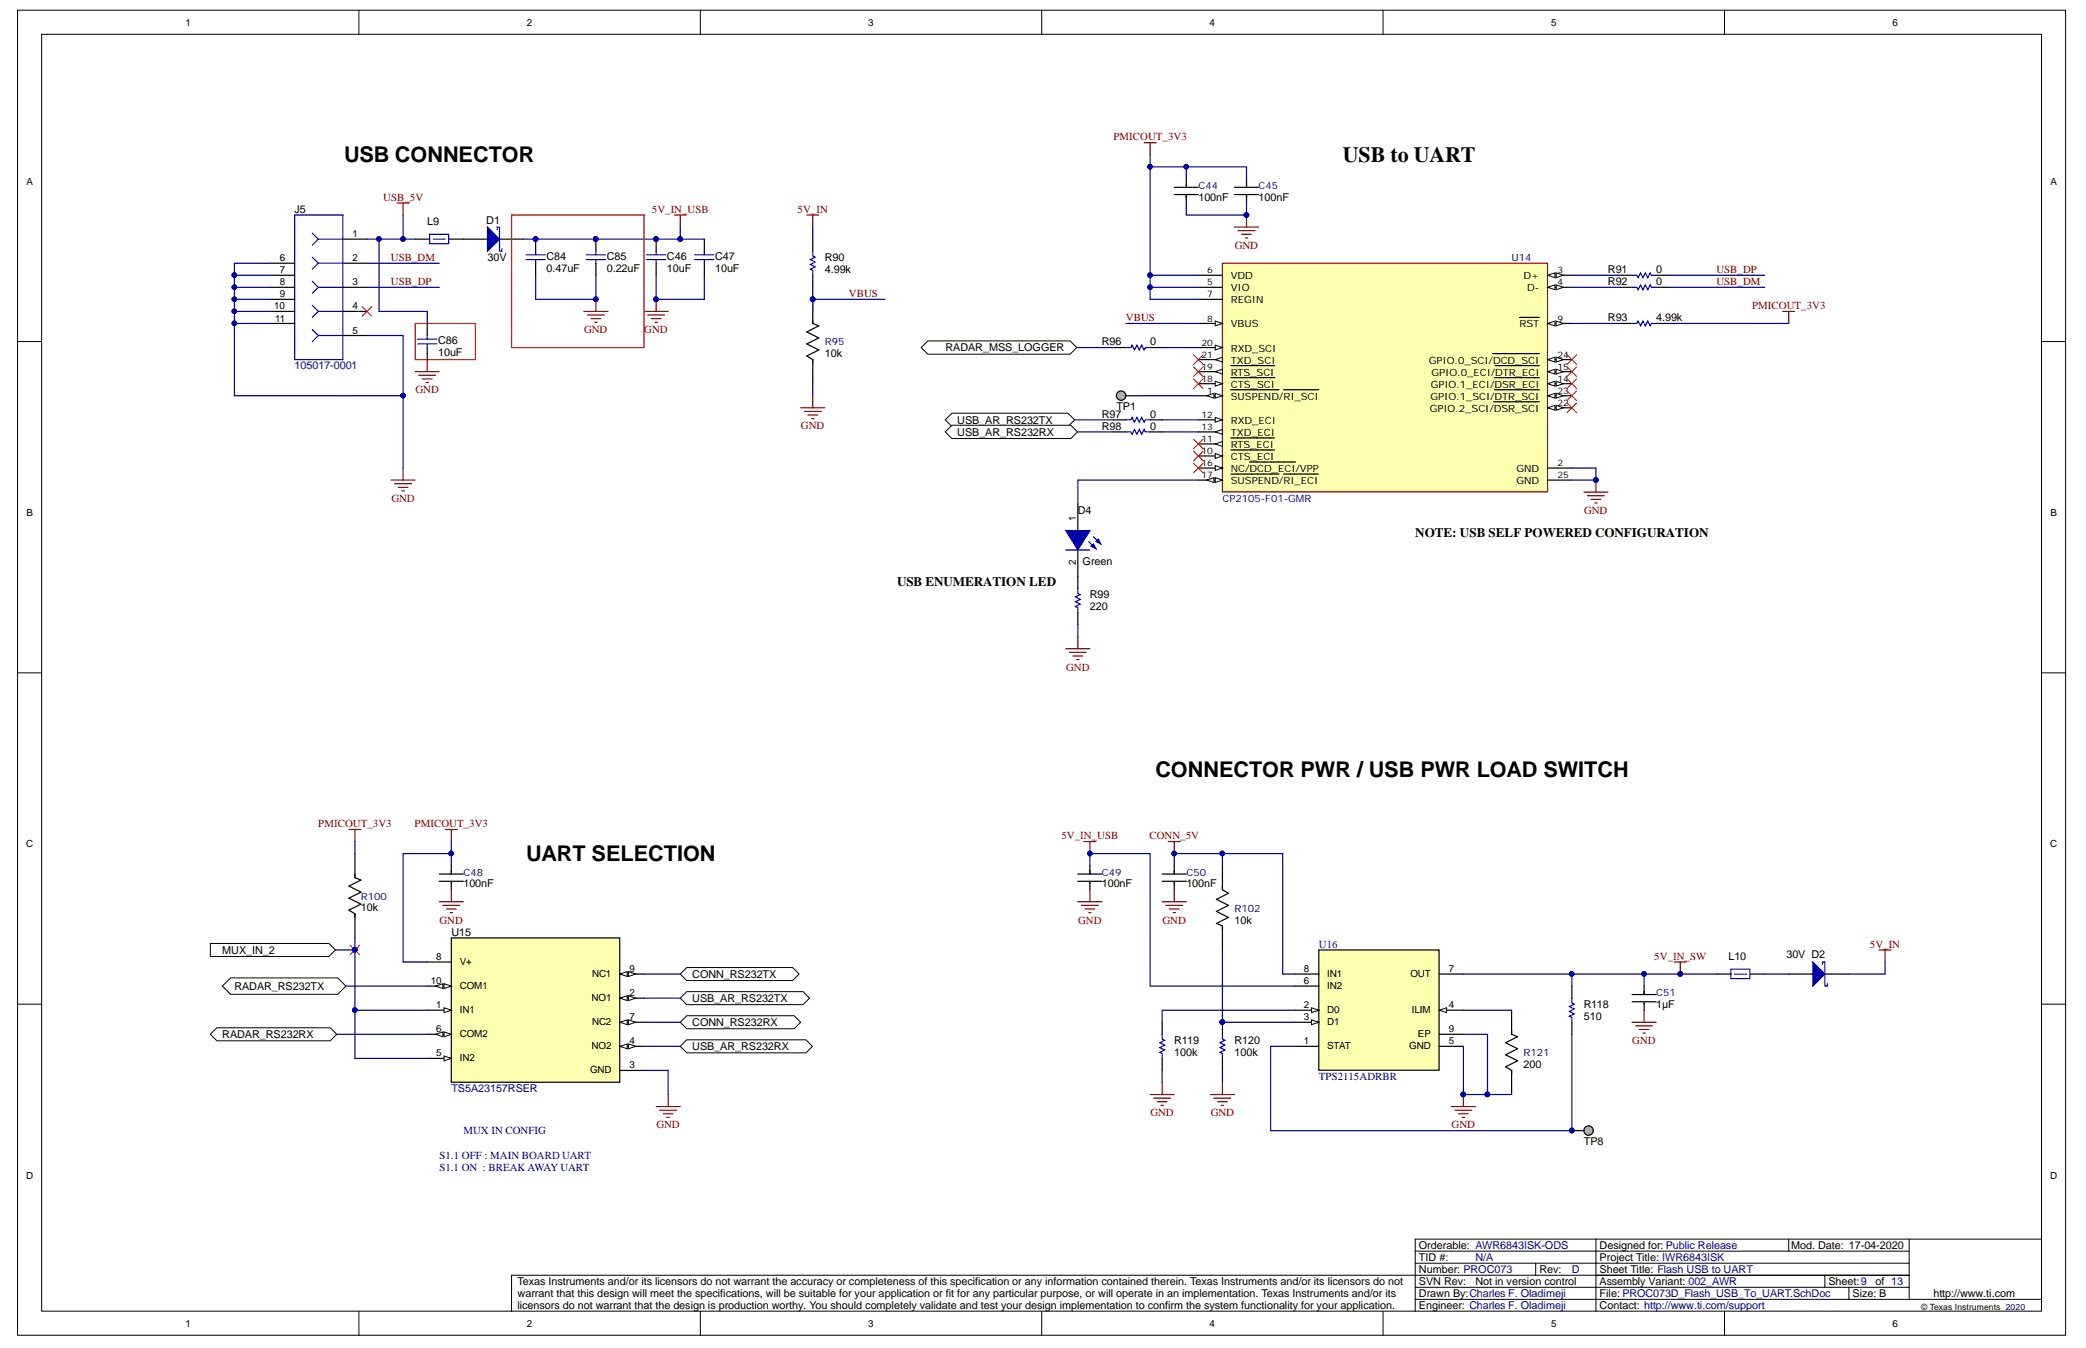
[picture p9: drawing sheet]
<svg xmlns="http://www.w3.org/2000/svg" width="432mm" height="279mm" viewBox="0 0 432 279" stroke-linecap="round" stroke-linejoin="round" font-family="sans-serif">
<defs><g id="words">
<g font-size="4.5">
<text x="71.2" y="33.6">USB CONNECTOR</text>
<text x="278" y="33.5">USB to UART</text>
<text x="239.2" y="160.8">CONNECTOR PWR / USB PWR LOAD SWITCH</text>
<text x="108.9" y="178.2">UART SELECTION</text>
</g>
<g font-size="2.7">
<text x="293" y="111.3">NOTE: USB SELF POWERED CONFIGURATION</text>
<text x="185.7" y="121.2">USB ENUMERATION LED</text>
</g>
<g font-size="2.2" fill="#800000">
<text x="230.5" y="29.1">PMICOUT_3V3</text>
<text x="79.3" y="41.5">USB_5V</text>
<text x="134.9" y="44">5V_IN_USB</text>
<text x="165.1" y="44">5V_IN</text>
<text x="255.6" y="51.5">GND</text>
<text x="80.9" y="54">USB_DM</text>
<text x="80.9" y="59">USB_DP</text>
<text x="355.3" y="59">USB_DM</text>
<text x="355.3" y="56.5">USB_DP</text>
<text x="175.7" y="61.5">VBUS</text>
<text x="362.7" y="64">PMICOUT_3V3</text>
<text x="120.9" y="69">GND</text>
<text x="133.4" y="69">GND</text>
<text x="233.1" y="66.5">VBUS</text>
<text x="86" y="81.4">GND</text>
<text x="165.8" y="88.9">GND</text>
<text x="81" y="103.9">GND</text>
<text x="327.9" y="106.4">GND</text>
<text x="220.7" y="138.8">GND</text>
<text x="65.9" y="171.2">PMICOUT_3V3</text>
<text x="85.8" y="171.2">PMICOUT_3V3</text>
<text x="219.7" y="173.7">5V_IN_USB</text>
<text x="237.9" y="173.7">CONN_5V</text>
<text x="91" y="191.2">GND</text>
<text x="223.2" y="191.2">GND</text>
<text x="240.6" y="191.2">GND</text>
<text x="387.1" y="196.2">5V_IN</text>
<text x="342.4" y="198.7">5V_IN_SW</text>
<text x="337.9" y="216.1">GND</text>
<text x="135.9" y="233.6">GND</text>
<text x="238.1" y="231.1">GND</text>
<text x="250.6" y="231.1">GND</text>
<text x="300.5" y="233.6">GND</text>
</g>
<g font-size="2.2">
<text x="248.1" y="41.5">100nF</text>
<text x="260.5" y="41.5">100nF</text>
<text x="61" y="44">J5</text>
<text x="88.5" y="46.5">L9</text>
<text x="100.7" y="46.3">D1</text>
<text x="113.1" y="53.7">C84</text>
<text x="125.6" y="53.7">C85</text>
<text x="138.1" y="53.7">C46</text>
<text x="148" y="53.7">C47</text>
<text x="100.9" y="54">30V</text>
<text x="113.1" y="56.2">0.47uF</text>
<text x="125.6" y="56.2">0.22uF</text>
<text x="138.1" y="56.2">10uF</text>
<text x="148" y="56.2">10uF</text>
<text x="170.7" y="56.5">4.99k</text>
<text x="170.7" y="54">R90</text>
<text x="332.8" y="59">R92</text>
<text x="332.8" y="56.5">R91</text>
<text x="342.8" y="59">0</text>
<text x="342.8" y="56.5">0</text>
<text x="90.7" y="71.2">C86</text>
<text x="228.1" y="71.5">R96</text>
<text x="238.1" y="71.5">0</text>
<text x="332.8" y="66.5">R93</text>
<text x="342.8" y="66.5">4.99k</text>
<text x="90.7" y="73.7">10uF</text>
<text x="170.7" y="73.9">10k</text>
<text x="195.7" y="72.7">RADAR_MSS_LOGGER</text>
<text x="198.2" y="87.7">USB_AR_RS232TX</text>
<text x="228.1" y="89">R98</text>
<text x="228.1" y="86.5">R97</text>
<text x="231.1" y="84.9">TP1</text>
<text x="238.1" y="89">0</text>
<text x="238.1" y="86.5">0</text>
<text x="198.2" y="90.2">USB_AR_RS232RX</text>
<text x="223.1" y="106.4">D4</text>
<text x="224.1" y="116.9">Green</text>
<text x="225.6" y="123.9">R99</text>
<text x="225.6" y="126.4">220</text>
<text x="95.9" y="183.7">100nF</text>
<text x="228.1" y="183.7">100nF</text>
<text x="245.6" y="183.7">100nF</text>
<text x="74.7" y="188.7">10k</text>
<text x="255.6" y="191.2">10k</text>
<text x="46" y="197.4">MUX_IN_2</text>
<text x="93.4" y="193.7">U15</text>
<text x="143.3" y="202.4">CONN_RS232TX</text>
<text x="357.8" y="198.7">L10</text>
<text x="369.8" y="198.4">30V D2</text>
<text x="48.5" y="204.9">RADAR_RS232TX</text>
<text x="143.3" y="207.4">USB_AR_RS232TX</text>
<text x="327.9" y="208.6">R118</text>
<text x="342.8" y="208.6">1µF</text>
<text x="46" y="214.9">RADAR_RS232RX</text>
<text x="143.3" y="212.4">CONN_RS232RX</text>
<text x="327.9" y="211.1">510</text>
<text x="143.3" y="217.4">USB_AR_RS232RX</text>
<text x="243.1" y="218.6">100k</text>
<text x="243.1" y="216.1">R119</text>
<text x="255.6" y="218.6">100k</text>
<text x="255.6" y="216.1">R120</text>
<text x="315.4" y="221.1">200</text>
<text x="327.9" y="237.1">TP8</text>
<text x="293.7" y="263.5">Number: PROC073</text>
<text x="293.7" y="261">TID #:</text>
<text x="293.7" y="258.5">Orderable: AWR6843ISK-ODS</text>
<text x="318.6" y="263.5">Rev:</text>
<text x="331.1" y="263.5">Sheet Title: Flash USB to UART</text>
<text x="331.1" y="261">Project Title: IWR6843ISK</text>
<text x="331.1" y="258.5">Designed for: Public Release</text>
<text x="370.8" y="258.5">Mod. Date: 17-04-2020</text>
<text x="107.1" y="266">Texas Instruments and/or its licensors do not warrant the accuracy or completeness of this specification or any information contained therein. Texas Instruments and/or its licensors do not</text>
<text x="107.1" y="268.5">warrant that this design will meet the specifications, will be suitable for your application or fit for any particular purpose, or will operate in an implementation. Texas Instruments and/or its</text>
<text x="293.7" y="268.5">Drawn By:Charles F. Oladimeji</text>
<text x="293.7" y="266">SVN Rev:</text>
<text x="305.4" y="266">Not in version control</text>
<text x="331.1" y="268.5">File: PROC073D_Flash_USB_To_UART.SchDoc</text>
<text x="331.1" y="266">Assembly Variant: 002_AWR</text>
<text x="378.5" y="266">Sheet:9</text>
<text x="383.5" y="268.5">Size: B</text>
<text x="388.2" y="266">of 13</text>
<text x="400.2" y="268.5">http://www.ti.com</text>
<text x="107.1" y="271">licensors do not warrant that the design is production worthy. You should completely validate and test your design implementation to confirm the system functionality for your application.</text>
<text x="293.7" y="271">Engineer: Charles F. Oladimeji</text>
<text x="331.1" y="271">Contact: http://www.ti.com/support</text>
</g>
<g font-size="2.2" fill="#000080">
<text x="61" y="76.4">105017-0001</text>
<text x="273" y="196.2">U16</text>
<text x="93.4" y="226.1">TS5A23157RSER</text>
<text x="273" y="223.6">TPS2115ADRBR</text>
<text x="90.9" y="239.8">S1.1 OFF : MAIN BOARD UART</text>
<text x="95.9" y="234.8">MUX IN CONFIG</text>
<text x="90.9" y="242.3">S1.1 ON : BREAK AWAY UART</text>
<text x="305.4" y="261">N/A</text>
<text x="325.4" y="263.5">D</text>
</g>
<g font-size="2.1" fill="#000080">
<text x="248.1" y="39.1">C44</text>
<text x="260.5" y="39.1">C45</text>
<text x="312.9" y="54">U14</text>
<text x="170.7" y="71.5">R95</text>
<text x="253.1" y="104">CP2105-F01-GMR</text>
<text x="95.9" y="181.2">C48</text>
<text x="228.1" y="181.2">C49</text>
<text x="245.6" y="181.2">C50</text>
<text x="74.7" y="186.2">R100</text>
<text x="255.6" y="188.7">R102</text>
<text x="342.8" y="206.2">C51</text>
<text x="315.4" y="218.6">R121</text>
</g>
<g font-size="2.1">
<text x="254.8" y="57.8">VDD</text>
<text x="315.4" y="57.8">D+</text>
<text x="254.8" y="60.3">VIO</text>
<text x="254.8" y="62.8">REGIN</text>
<text x="316.1" y="60.3">D-</text>
<text x="254.8" y="67.8">VBUS</text>
<text x="314.5" y="67.8">RST</text>
<text x="254.8" y="77.8">RTS_SCI</text>
<text x="254.8" y="72.8">RXD_SCI</text>
<text x="254.8" y="75.3">TXD_SCI</text>
<text x="295.8" y="75.3">GPIO.0_SCI/DCD_SCI</text>
<text x="296.3" y="77.8">GPIO.0_ECI/DTR_ECI</text>
<text x="254.8" y="82.7">SUSPEND/RI_SCI</text>
<text x="254.8" y="80.2">CTS_SCI</text>
<text x="296.1" y="82.7">GPIO.1_SCI/DTR_SCI</text>
<text x="296.2" y="80.2">GPIO.1_ECI/DSR_ECI</text>
<text x="254.8" y="87.7">RXD_ECI</text>
<text x="296" y="85.2">GPIO.2_SCI/DSR_SCI</text>
<text x="254.8" y="95.2">CTS_ECI</text>
<text x="254.8" y="92.7">RTS_ECI</text>
<text x="254.8" y="90.2">TXD_ECI</text>
<text x="254.8" y="97.7">NC/DCD_ECI/VPP</text>
<text x="254.8" y="100.2">SUSPEND/RI_ECI</text>
<text x="313.9" y="97.7">GND</text>
<text x="313.9" y="100.2">GND</text>
</g>
<g font-size="2">
<text x="38.4" y="5.3">1</text>
<text x="109.1" y="5.3">2</text>
<text x="179.7" y="5.3">3</text>
<text x="250.4" y="5.3">4</text>
<text x="321.1" y="5.3">5</text>
<text x="391.7" y="5.3">6</text>
<text x="5.5" y="38.2">A</text>
<text x="424.5" y="38.2">A</text>
<text x="73" y="49.1">1</text>
<text x="57.9" y="54">6</text>
<text x="57.9" y="56.5">7</text>
<text x="57.9" y="59">8</text>
<text x="73" y="54">2</text>
<text x="73" y="59">3</text>
<text x="56.8" y="64">10</text>
<text x="57.9" y="61.5">9</text>
<text x="73" y="64">4</text>
<text x="56.9" y="66.6">11</text>
<text x="73" y="69">5</text>
<text x="5.5" y="106.8">B</text>
<text x="222.7" y="107.8" transform="rotate(-90 222.7 107.8)">1</text>
<text x="424.5" y="106.8">B</text>
<text x="222.7" y="117" transform="rotate(-90 222.7 117)">2</text>
<text x="5.4" y="175.4">C</text>
<text x="424.4" y="175.4">C</text>
<text x="89.2" y="203.7">10</text>
<text x="90.3" y="198.7">8</text>
<text x="95.2" y="199.7">V+</text>
<text x="122.6" y="202.2">NC1</text>
<text x="130.3" y="201.2">9</text>
<text x="269.9" y="203.7">6</text>
<text x="269.9" y="201.2">8</text>
<text x="274.7" y="202.2">IN1</text>
<text x="291.9" y="202.2">OUT</text>
<text x="299.9" y="201.2">7</text>
<text x="90.3" y="208.7">1</text>
<text x="95.2" y="209.7">IN1</text>
<text x="95.2" y="204.7">COM1</text>
<text x="122.5" y="207.2">NO1</text>
<text x="130.3" y="206.2">2</text>
<text x="269.9" y="208.7">2</text>
<text x="274.7" y="209.7">D0</text>
<text x="274.7" y="204.7">IN2</text>
<text x="292.3" y="209.7">ILIM</text>
<text x="299.9" y="208.7">4</text>
<text x="90.3" y="213.7">6</text>
<text x="95.2" y="214.7">COM2</text>
<text x="122.6" y="212.2">NC2</text>
<text x="130.3" y="211.2">7</text>
<text x="269.9" y="211.2">3</text>
<text x="274.7" y="212.2">D1</text>
<text x="293.5" y="214.7">EP</text>
<text x="299.9" y="213.7">9</text>
<text x="90.3" y="218.7">5</text>
<text x="95.2" y="219.7">IN2</text>
<text x="122.5" y="217.2">NO2</text>
<text x="130.3" y="221.2">3</text>
<text x="130.3" y="216.2">4</text>
<text x="269.9" y="216.2">1</text>
<text x="274.7" y="217.2">STAT</text>
<text x="291.7" y="217.2">GND</text>
<text x="299.9" y="216.2">5</text>
<text x="122.1" y="222.2">GND</text>
<text x="5.4" y="244">D</text>
<text x="424.4" y="244">D</text>
<text x="38.4" y="274.6">1</text>
<text x="109.1" y="274.6">2</text>
<text x="179.7" y="274.6">3</text>
<text x="250.4" y="274.6">4</text>
<text x="321.1" y="274.6">5</text>
<text x="391.7" y="274.6">6</text>
</g>
<g font-size="1.9">
<text x="249.9" y="59.1">5</text>
<text x="249.9" y="56.6">6</text>
<text x="322.4" y="56.6">3</text>
<text x="322.4" y="59.1">4</text>
<text x="249.9" y="61.6">7</text>
<text x="248.7" y="71.5">20</text>
<text x="249.9" y="66.6">8</text>
<text x="322.4" y="66.6">9</text>
<text x="248.7" y="76.5">19</text>
<text x="248.7" y="74">21</text>
<text x="322.4" y="76.5">15</text>
<text x="322.4" y="74">24</text>
<text x="248.7" y="79">18</text>
<text x="249.9" y="81.6">1</text>
<text x="322.4" y="79">14</text>
<text x="322.4" y="81.6">23</text>
<text x="248.7" y="86.5">12</text>
<text x="248.7" y="89">13</text>
<text x="322.4" y="84">22</text>
<text x="248.7" y="94">10</text>
<text x="248.7" y="91.5">11</text>
<text x="248.7" y="96.5">16</text>
<text x="248.7" y="99">17</text>
<text x="322.4" y="96.5">2</text>
<text x="322.4" y="99">25</text>
</g>
<text font-size="1.8" x="397.7" y="271.1">© Texas Instruments 2020</text>
</g></defs>
<g fill="#fff" stroke="#000" stroke-width=".21">
<path d="M3.6 2.1h424v274.3h-424z"/>
<path d="M8.6 7.1h414v264.3h-414z"/>
</g>
<g fill="none" stroke="#000" stroke-width=".21">
<path d="M74.3 2.1v5M145 2.1v5M215.6 2.1v5M286.3 2.1v5M357 2.1v5M3.6 70.7h5M422.6 70.7h5M3.6 139.3h5M422.6 139.3h5M3.6 207.9h5M422.6 207.9h5M292.9 259h102.3"/>
<path d="M330.4 256.5h-37.5v15M370.3 256.5v2.5M395.2 256.5v12.5M422.6 256.5h-92.2v15M74.3 271.5v5M145 271.5v5M215.6 271.5v5M286.3 271.5v5M292.9 269h129.7M292.9 266.5h102.3M292.9 261.5h102.3M317.9 261.5v2.5"/>
<path d="M357 271.5v5M377.7 264v2.5M382.7 266.5v2.5M395.2 264h-289.3v7.5"/>
</g>
<path d="M135.8 229.1h5M136.6 229.8h3.5M137.3 230.6h2M138.1 231.3h.5M138.3 226.6v2.5" fill="none" stroke="#800000" stroke-width=".25"/>
<path d="M73.5 176.7v5l1.2 .5-2.5 1.2 2.5 1.3-2.5 1.2 2.5 1.3-2.5 1.2 1.3 .8v5" fill="none" stroke="#000" stroke-width=".25"/>
<path d="M93.4 194.2h34.9v29.8h-34.9z" fill="#ffffb0" stroke="#000" stroke-width=".25"/>
<path d="M88.4 209.1h5" fill="none" stroke="#000" stroke-width=".25"/>
<path d="M91.9 208.6l1.5 .5-1.5 .5z" fill="#fff"/>
<path d="M91.9 208.6l1.5 .5-1.5 .5z" fill="none" stroke="#000" stroke-width=".21"/>
<path d="M128.3 206.6h5" fill="none" stroke="#000" stroke-width=".25"/>
<path d="M128.3 206.6l1.5-.5v1z" fill="#fff"/>
<path d="M128.3 206.6l1.5-.5v1z" fill="none" stroke="#000" stroke-width=".21"/>
<path d="M130.1 206.1l1.5 .5-1.5 .5z" fill="#fff"/>
<path d="M130.1 206.1l1.5 .5-1.5 .5z" fill="none" stroke="#000" stroke-width=".21"/>
<path d="M128.3 216.6h5M128.3 221.6h5" fill="none" stroke="#000" stroke-width=".25"/>
<path d="M128.3 216.6l1.5-.5v1z" fill="#fff"/>
<path d="M128.3 216.6l1.5-.5v1z" fill="none" stroke="#000" stroke-width=".21"/>
<path d="M130.1 216.1l1.5 .5-1.5 .5z" fill="#fff"/>
<path d="M130.1 216.1l1.5 .5-1.5 .5z" fill="none" stroke="#000" stroke-width=".21"/>
<path d="M88.4 219.1h5" fill="none" stroke="#000" stroke-width=".25"/>
<path d="M91.9 218.6l1.5 .5-1.5 .5z" fill="#fff"/>
<path d="M91.9 218.6l1.5 .5-1.5 .5z" fill="none" stroke="#000" stroke-width=".21"/>
<path d="M88.4 214.1h5" fill="none" stroke="#000" stroke-width=".25"/>
<path d="M91.9 213.6l1.5 .5-1.5 .5z" fill="#fff"/>
<path d="M91.9 213.6l1.5 .5-1.5 .5z" fill="none" stroke="#000" stroke-width=".21"/>
<path d="M90.2 214.1l1.5-.5v1z" fill="#fff"/>
<path d="M90.2 214.1l1.5-.5v1z" fill="none" stroke="#000" stroke-width=".21"/>
<path d="M128.3 211.6h5" fill="none" stroke="#000" stroke-width=".25"/>
<path d="M128.3 211.6l1.5-.5v1z" fill="#fff"/>
<path d="M128.3 211.6l1.5-.5v1z" fill="none" stroke="#000" stroke-width=".21"/>
<path d="M130.1 211.1l1.5 .5-1.5 .5z" fill="#fff"/>
<path d="M130.1 211.1l1.5 .5-1.5 .5z" fill="none" stroke="#000" stroke-width=".21"/>
<path d="M88.4 199.1h5M128.3 201.6h5" fill="none" stroke="#000" stroke-width=".25"/>
<path d="M128.3 201.6l1.5-.5v1z" fill="#fff"/>
<path d="M128.3 201.6l1.5-.5v1z" fill="none" stroke="#000" stroke-width=".21"/>
<path d="M130.1 201.1l1.5 .5-1.5 .5z" fill="#fff"/>
<path d="M130.1 201.1l1.5 .5-1.5 .5z" fill="none" stroke="#000" stroke-width=".21"/>
<path d="M88.4 204.1h5" fill="none" stroke="#000" stroke-width=".25"/>
<path d="M91.9 203.6l1.5 .5-1.5 .5z" fill="#fff"/>
<path d="M91.9 203.6l1.5 .5-1.5 .5z" fill="none" stroke="#000" stroke-width=".21"/>
<path d="M90.2 204.1l1.5-.5v1z" fill="#fff"/>
<path d="M90.2 204.1l1.5-.5v1z" fill="none" stroke="#000" stroke-width=".21"/>
<path d="M90.9 186.7h5M91.7 187.4h3.5M92.4 188.2h2M93.2 188.9h.5M93.4 184.2v2.5" fill="none" stroke="#800000" stroke-width=".25"/>
<path d="M93.4 179.2v1.7M90.9 180.9h5M90.9 182.4h5M93.4 182.7v1.5" fill="none" stroke="#000" stroke-width=".25"/>
<g fill="#fff" stroke="#000" stroke-width=".21">
<path d="M46 204.1l1.7-1.7h22.2l1.7 1.7-1.7 1.7h-22.2z" fill-rule="evenodd"/>
<path d="M44.9 212.8h23.5l1.3 1.3-1.3 1.4h-23.5l-1.4-1.4z" fill-rule="evenodd"/>
</g>
<path d="M72.2 171.7h2.5M73.5 171.7v2.5M92.2 171.7h2.5M93.4 171.7v2.5" fill="none" stroke="#800000" stroke-width=".25"/>
<g fill="#fff" stroke="#000" stroke-width=".21">
<path d="M142.2 200.3h21.9l1.3 1.3-1.3 1.4h-21.9l-1.4-1.4z" fill-rule="evenodd"/>
<path d="M140.8 206.6l1.4-1.3h24l1.4 1.3-1.4 1.4h-24z" fill-rule="evenodd"/>
<path d="M140.8 211.6l1.4-1.3h22.2l1.3 1.3-1.3 1.4h-22.2z" fill-rule="evenodd"/>
<path d="M140.8 216.6l1.4-1.3h24.6l1.4 1.3-1.4 1.3h-24.6z" fill-rule="evenodd"/>
<path d="M43.5 195.3h24.6l1.3 1.3-1.3 1.4h-24.6z" fill-rule="evenodd"/>
</g>
<g fill="none" stroke="#000" stroke-width=".25">
<path d="M56 54.5h5M56 59.5h5M56 57h5M71 49.5h5M71 54.5h5M71 59.5h5M85.9 49.5h3M92.9 49.5h3M135.8 49.5v2.5M135.8 54.5v2.5M145.8 49.5v2.5M145.8 54.5v2.5"/>
<path d="M168.2 49.5v2.5M168.2 57v2.5M56 64.5h5M56 62h5M56 67h5M71 64.5h5M71 69.5h5M168.2 62v5l1.3 .5-2.5 1.2 2.5 1.3-2.5 1.2 2.5 1.2-2.5 1.3 1.2 .7v5"/>
</g>
<g fill="#000080" stroke="#000080" stroke-width=".21">
<circle cx="168.2" cy="61.9" r=".47"/>
<circle cx="135.8" cy="49.5" r=".47"/>
<circle cx="135.8" cy="61.9" r=".47"/>
</g>
<g fill="none" stroke="#00f" stroke-width=".25">
<path d="M61 44.5h10v29.9h-10zM64.6 53.2l1.3 1.3-1.3 1.2M64.6 48.3l1.3 1.2-1.3 1.2M64.6 58.2l1.3 1.3-1.3 1.2M66 49.5h5M66 54.5h5M66 59.5h5M88.9 48.5h4v1.9h-4zM89.7 49.5h2.5M133.8 53.7h4M133.8 52.7h4M135.8 52v.7"/>
<path d="M135.8 53.7v.8M143.8 53.7h4M143.8 52.7h4M145.8 52v.7M145.8 53.7v.8M168.2 52v1l.5 .2-1 .5 1 .5-1 .5 1 .5-1 .5 .5 .3v1M64.6 68.2l1.3 1.3-1.3 1.2M64.6 63.2l1.3 1.3-1.3 1.2M66 64.5h5M66 69.5h5"/>
</g>
<g fill="none" stroke="#800000" stroke-width=".25">
<path d="M82.2 42h2.5M83.4 42v2.5M139.6 44.5h2.5M140.8 44.5v2.5M167 44.5h2.5M168.2 44.5v2.5M133.3 64.5h5M134.1 65.2h3.5M134.8 66h2M135.6 66.7h.5M135.8 62v2.5M81 99.4h4.9"/>
<path d="M83.4 96.9v2.5M165.7 84.4h5M166.5 85.2h3.5M167.2 85.9h2M168 86.7h.5M168.2 81.9v2.5M81.7 100.1h3.5M82.4 100.9h2M83.2 101.6h.5"/>
</g>
<path d="M75 63.5l2 2M77 63.5l-2 2" fill="none" stroke="#f00" stroke-width=".21"/>
<path d="M253 54.5h67.3v47.3h-67.3z" fill="#ffffb0" stroke="#800000" stroke-width=".25"/>
<path d="M248.1 81.9h4.9" fill="none" stroke="#000" stroke-width=".25"/>
<path d="M251.5 81.4l1.5 .5-1.5 .5z" fill="#fff"/>
<path d="M251.5 81.4l1.5 .5-1.5 .5z" fill="none" stroke="#000" stroke-width=".21"/>
<path d="M249.8 81.9l1.5-.5v1z" fill="#fff"/>
<path d="M249.8 81.9l1.5-.5v1z" fill="none" stroke="#000" stroke-width=".21"/>
<path d="M320.4 57h5M254.8 80.7h9.9M265.7 80.7h7.3M320.4 96.9h5" fill="none" stroke="#000" stroke-width=".25"/>
<path d="M320.4 57l1.5-.5v1z" fill="#fff"/>
<path d="M320.4 57l1.5-.5v1z" fill="none" stroke="#000" stroke-width=".21"/>
<path d="M322.1 56.5l1.5 .5-1.5 .5z" fill="#fff"/>
<path d="M322.1 56.5l1.5 .5-1.5 .5z" fill="none" stroke="#000" stroke-width=".21"/>
<path d="M320.4 59.5h5" fill="none" stroke="#000" stroke-width=".25"/>
<path d="M320.4 59.5l1.5-.5v1z" fill="#fff"/>
<path d="M320.4 59.5l1.5-.5v1z" fill="none" stroke="#000" stroke-width=".21"/>
<path d="M322.1 59l1.5 .5-1.5 .5z" fill="#fff"/>
<path d="M322.1 59l1.5 .5-1.5 .5z" fill="none" stroke="#000" stroke-width=".21"/>
<path d="M248.1 59.5h4.9M248.1 57h4.9M248.1 62h4.9M248.1 67h4.9" fill="none" stroke="#000" stroke-width=".25"/>
<path d="M251.5 66.5l1.5 .5-1.5 .5z" fill="#fff"/>
<path d="M251.5 66.5l1.5 .5-1.5 .5z" fill="none" stroke="#000" stroke-width=".21"/>
<path d="M320.4 67h5" fill="none" stroke="#000" stroke-width=".25"/>
<path d="M320.4 67l1.5-.5v1z" fill="#fff"/>
<path d="M320.4 67l1.5-.5v1z" fill="none" stroke="#000" stroke-width=".21"/>
<path d="M322.1 66.5l1.5 .5-1.5 .5z" fill="#fff"/>
<path d="M322.1 66.5l1.5 .5-1.5 .5z" fill="none" stroke="#000" stroke-width=".21"/>
<path d="M314.5 65.7h4.1M248.1 94.4h4.9" fill="none" stroke="#000" stroke-width=".25"/>
<path d="M251.5 93.9l1.5 .5-1.5 .5z" fill="#fff"/>
<path d="M251.5 93.9l1.5 .5-1.5 .5z" fill="none" stroke="#000" stroke-width=".21"/>
<path d="M248.1 91.9h4.9M254.8 93.1h9" fill="none" stroke="#000" stroke-width=".25"/>
<path d="M251.5 91.9l1.5-.5v1z" fill="#fff"/>
<path d="M251.5 91.9l1.5-.5v1z" fill="none" stroke="#000" stroke-width=".21"/>
<path d="M248.1 86.9h4.9M254.8 90.7h9" fill="none" stroke="#000" stroke-width=".25"/>
<path d="M251.5 86.4l1.5 .5-1.5 .5z" fill="#fff"/>
<path d="M251.5 86.4l1.5 .5-1.5 .5z" fill="none" stroke="#000" stroke-width=".21"/>
<path d="M248.1 89.4h4.9" fill="none" stroke="#000" stroke-width=".25"/>
<path d="M251.5 89.4l1.5-.5v1z" fill="#fff"/>
<path d="M251.5 89.4l1.5-.5v1z" fill="none" stroke="#000" stroke-width=".21"/>
<path d="M320.4 79.4h5" fill="none" stroke="#000" stroke-width=".25"/>
<path d="M320.4 79.4l1.5-.5v1z" fill="#fff"/>
<path d="M320.4 79.4l1.5-.5v1z" fill="none" stroke="#000" stroke-width=".21"/>
<path d="M322.1 78.9l1.5 .5-1.5 .5z" fill="#fff"/>
<path d="M322.1 78.9l1.5 .5-1.5 .5z" fill="none" stroke="#000" stroke-width=".21"/>
<path d="M309.3 78.2h9.3M320.4 76.9h5" fill="none" stroke="#000" stroke-width=".25"/>
<path d="M320.4 76.9l1.5-.5v1z" fill="#fff"/>
<path d="M320.4 76.9l1.5-.5v1z" fill="none" stroke="#000" stroke-width=".21"/>
<path d="M322.1 76.4l1.5 .5-1.5 .5z" fill="#fff"/>
<path d="M322.1 76.4l1.5 .5-1.5 .5z" fill="none" stroke="#000" stroke-width=".21"/>
<path d="M309.5 75.7h9.1M248.1 96.9h4.9" fill="none" stroke="#000" stroke-width=".25"/>
<path d="M251.5 96.4l1.5 .5-1.5 .5z" fill="#fff"/>
<path d="M251.5 96.4l1.5 .5-1.5 .5z" fill="none" stroke="#000" stroke-width=".21"/>
<path d="M248.1 99.4h4.9M258.7 95.6h9.5" fill="none" stroke="#000" stroke-width=".25"/>
<path d="M251.5 98.9l1.5 .5-1.5 .5z" fill="#fff"/>
<path d="M251.5 98.9l1.5 .5-1.5 .5z" fill="none" stroke="#000" stroke-width=".21"/>
<path d="M249.8 99.4l1.5-.5v1z" fill="#fff"/>
<path d="M249.8 99.4l1.5-.5v1z" fill="none" stroke="#000" stroke-width=".21"/>
<path d="M248.1 79.4h4.9M254.8 98.1h9.9M265.7 98.1h7.2" fill="none" stroke="#000" stroke-width=".25"/>
<path d="M251.5 78.9l1.5 .5-1.5 .5z" fill="#fff"/>
<path d="M251.5 78.9l1.5 .5-1.5 .5z" fill="none" stroke="#000" stroke-width=".21"/>
<path d="M248.1 76.9h4.9M254.8 78.2h9.1" fill="none" stroke="#000" stroke-width=".25"/>
<path d="M251.5 76.9l1.5-.5v1z" fill="#fff"/>
<path d="M251.5 76.9l1.5-.5v1z" fill="none" stroke="#000" stroke-width=".21"/>
<path d="M248.1 71.9h4.9M254.8 75.7h9.1" fill="none" stroke="#000" stroke-width=".25"/>
<path d="M251.5 71.4l1.5 .5-1.5 .5z" fill="#fff"/>
<path d="M251.5 71.4l1.5 .5-1.5 .5z" fill="none" stroke="#000" stroke-width=".21"/>
<path d="M248.1 74.4h4.9" fill="none" stroke="#000" stroke-width=".25"/>
<path d="M251.5 74.4l1.5-.5v1z" fill="#fff"/>
<path d="M251.5 74.4l1.5-.5v1z" fill="none" stroke="#000" stroke-width=".21"/>
<path d="M320.4 84.4h5" fill="none" stroke="#000" stroke-width=".25"/>
<path d="M320.4 84.4l1.5-.5v1z" fill="#fff"/>
<path d="M320.4 84.4l1.5-.5v1z" fill="none" stroke="#000" stroke-width=".21"/>
<path d="M322.1 83.9l1.5 .5-1.5 .5z" fill="#fff"/>
<path d="M322.1 83.9l1.5 .5-1.5 .5z" fill="none" stroke="#000" stroke-width=".21"/>
<path d="M309.2 83.2h9.4M320.4 81.9h5" fill="none" stroke="#000" stroke-width=".25"/>
<path d="M320.4 81.9l1.5-.5v1z" fill="#fff"/>
<path d="M320.4 81.9l1.5-.5v1z" fill="none" stroke="#000" stroke-width=".21"/>
<path d="M322.1 81.4l1.5 .5-1.5 .5z" fill="#fff"/>
<path d="M322.1 81.4l1.5 .5-1.5 .5z" fill="none" stroke="#000" stroke-width=".21"/>
<path d="M320.4 74.4h5M309.4 80.7h9.2" fill="none" stroke="#000" stroke-width=".25"/>
<path d="M320.4 74.4l1.5-.5v1z" fill="#fff"/>
<path d="M320.4 74.4l1.5-.5v1z" fill="none" stroke="#000" stroke-width=".21"/>
<path d="M322.1 73.9l1.5 .5-1.5 .5z" fill="#fff"/>
<path d="M322.1 73.9l1.5 .5-1.5 .5z" fill="none" stroke="#000" stroke-width=".21"/>
<g fill="none" stroke="#000" stroke-width=".25">
<path d="M243.1 38.8h5M245.6 37v1.5M255.5 38.8h5M258 37v1.5M243.1 40.3h5M245.6 40.3v1.7M255.5 40.3h5M258 40.3v1.7M309 73.2h9.6M335.3 67h2.5M342.8 67h2.5M320.4 99.4h5"/>
<path d="M223.1 104.4v5.5M223.1 113.8v8M223.1 126.8v2.5"/>
</g>
<g fill="none" stroke="#800000" stroke-width=".25">
<path d="M236.8 29.5h2.5M238.1 29.5v2.5M255.5 47h5M256.3 47.8h3.5M257 48.5h2M257.8 49.3h.5M258 44.5v2.5M330.4 99.4v2.5M327.9 101.9h5M328.6 102.6h3.5M329.4 103.4h2M330.1 104.1h.5"/>
<path d="M220.6 134.3h5M221.4 135h3.5M222.1 135.8h2M222.9 136.5h.5M223.1 131.8v2.5"/>
</g>
<g fill="#000080" stroke="#000080" stroke-width=".21">
<circle cx="330.3" cy="99.4" r=".47"/>
<circle cx="258" cy="44.5" r=".47"/>
</g>
<path d="M337.8 67h1l.3-.5 .5 1 .5-1 .5 1 .5-1 .5 1 .2-.5h1M225.4 112.1l1.5 1.5M226.4 111.1l1.5 1.5M223.1 121.8v1l.5 .3-1 .5 1 .5-1 .5 1 .5-1 .5 .5 .2v1" fill="none" stroke="#00f" stroke-width=".25"/>
<path d="M226.4 112.6l.5 1-1-.5z" fill="#00f"/>
<path d="M226.4 112.6l.5 1-1-.5z" fill="none" stroke="#00f" stroke-width=".25"/>
<path d="M227.4 111.6l.5 1-1-.5z" fill="#00f"/>
<path d="M227.4 111.6l.5 1-1-.5z" fill="none" stroke="#00f" stroke-width=".25"/>
<path d="M220.6 109.9h5l-2.5 3.9z" fill="#00f"/>
<path d="M220.6 109.9h5l-2.5 3.9zM220.6 113.8h5" fill="none" stroke="#00f" stroke-width=".25"/>
<g fill="#fff" stroke="#000" stroke-width=".21">
<path d="M190.7 71.9l1.4-1.3h29.4l1.4 1.3-1.4 1.4h-29.4z" fill-rule="evenodd"/>
<path d="M195.7 86.9l1.3-1.4h24.1l1.3 1.4-1.3 1.4h-24.1z" fill-rule="evenodd"/>
<path d="M195.7 89.4l1.3-1.4h24.7l1.3 1.4-1.3 1.4h-24.7z" fill-rule="evenodd"/>
</g>
<g fill="none" stroke="#f00" stroke-width=".21">
<path d="M247.1 78.4l2 2M247.1 75.9l2 2M247.1 73.4l2 2M249.1 78.4l-2 2M249.1 75.9l-2 2M249.1 73.4l-2 2M324.4 75.9l2 2M324.4 78.4l2 2M324.4 73.4l2 2M326.4 75.9l-2 2M326.4 78.4l-2 2M326.4 73.4l-2 2"/>
<path d="M247.1 95.9l2 2M247.1 93.4l2 2M247.1 90.9l2 2M249.1 95.9l-2 2M249.1 93.4l-2 2M249.1 90.9l-2 2M324.4 83.4l2 2M324.4 80.9l2 2M326.4 83.4l-2 2M326.4 80.9l-2 2"/>
</g>
<path d="M369 64.5h2.5M370.3 64.5v2.5" fill="none" stroke="#800000" stroke-width=".25"/>
<path d="M95.9 49.5h5M103.4 49.5h5" fill="none" stroke="#000" stroke-width=".25"/>
<path d="M100.9 47l2.5 2.5-2.5 2.5z" fill="#00f"/>
<path d="M100.9 47l2.5 2.5-2.5 2.5zM102.9 47.5v-.5h.5v5h.5v-.5M337.8 59.5h1l.3 .5 .5-1 .5 1 .5-1 .5 1 .5-1 .2 .5h1M337.8 57h1l.3 .5 .5-1 .5 1 .5-1 .5 1 .5-1 .2 .5h1M233.1 71.9h1l.2-.5 .5 1 .5-1 .5 1 .5-1 .5 1 .3-.5h1M233.1 89.4h1l.2 .5 .5-1 .5 1 .5-1 .5 1 .5-1 .3 .5h1M233.1 86.9h1l.2-.5 .5 1 .5-1 .5 1 .5-1 .5 1 .3-.5h1" fill="none" stroke="#00f" stroke-width=".25"/>
<path d="M335.3 59.5h2.5M335.3 57h2.5M342.8 59.5h2.5M342.8 57h2.5M230.6 71.9h2.5M238.1 71.9h2.5M230.6 89.4h2.5M230.6 86.9h2.5M238.1 89.4h2.5M238.1 86.9h2.5" fill="none" stroke="#000" stroke-width=".25"/>
<circle cx="232.1" cy="81.9" r=".97" fill="#b2acb0" stroke="#000" stroke-width=".25"/>
<path d="M233.1 81.9h2.5" fill="none" stroke="#000" stroke-width=".25"/>
<path d="M273 196.6h24.9v24.9h-24.9z" fill="#ffffb0" stroke="#000" stroke-width=".25"/>
<path d="M268 216.6h5M268 209.1h5" fill="none" stroke="#000" stroke-width=".25"/>
<path d="M271.5 208.6l1.5 .5-1.5 .5z" fill="#fff"/>
<path d="M271.5 208.6l1.5 .5-1.5 .5z" fill="none" stroke="#000" stroke-width=".21"/>
<path d="M268 211.6h5" fill="none" stroke="#000" stroke-width=".25"/>
<path d="M271.5 211.1l1.5 .5-1.5 .5z" fill="#fff"/>
<path d="M271.5 211.1l1.5 .5-1.5 .5z" fill="none" stroke="#000" stroke-width=".21"/>
<path d="M297.9 209.1h5" fill="none" stroke="#000" stroke-width=".25"/>
<path d="M297.9 209.1l1.5-.5v1z" fill="#fff"/>
<path d="M297.9 209.1l1.5-.5v1z" fill="none" stroke="#000" stroke-width=".21"/>
<g fill="none" stroke="#000" stroke-width=".25">
<path d="M225.6 179.2v1.7M243.1 179.2v1.7M223.1 180.9h5M223.1 182.4h5M225.6 182.7v1.5M240.6 180.9h5M240.6 182.4h5M243.1 182.7v1.5M268 204.1h5M268 201.6h5M297.9 216.6h5M297.9 201.6h5"/>
<path d="M297.9 214.1h5M337.8 205.9h5M337.8 207.4h5M340.3 204.1v1.8M340.3 207.6v1.5"/>
</g>
<g fill="none" stroke="#800000" stroke-width=".25">
<path d="M224.4 174.2h2.5M225.6 174.2v2.5M241.8 174.2h2.5M243.1 174.2v2.5M223.1 186.7h5M223.9 187.4h3.5M224.6 188.2h2M225.4 188.9h.5M225.6 184.2v2.5M240.6 186.7h5M241.3 187.4h3.5M242.1 188.2h2"/>
<path d="M242.8 188.9h.5M243.1 184.2v2.5M346.6 199.1h2.5M347.8 199.1v2.5M337.8 211.6h5M338.6 212.4h3.5M339.3 213.1h2M340.1 213.9h.5M340.3 209.1v2.5M238.1 226.6h5M238.8 227.3h3.5M239.6 228.1h2"/>
<path d="M240.3 228.8h.5M240.6 224.1v2.5M300.4 229.1h5M301.2 229.8h3.5M301.9 230.6h2M302.7 231.3h.5M302.9 226.6v2.5"/>
</g>
<g fill="#000080" stroke="#000080" stroke-width=".21">
<circle cx="302.9" cy="226.6" r=".47"/>
<circle cx="243" cy="176.7" r=".47"/>
<circle cx="225.6" cy="176.7" r=".47"/>
<circle cx="347.8" cy="201.6" r=".47"/>
</g>
<circle cx="328.8" cy="234" r=".97" fill="#b2acb0" stroke="#000" stroke-width=".25"/>
<g fill="none" stroke="#000" stroke-width=".25">
<path d="M253 179.2v5l1.3 .7-2.5 1.3 2.5 1.2-2.5 1.3 2.5 1.2-2.5 1.3 1.2 .5v4.9M240.6 211.6v2.5M240.6 219.1v2.5M253 211.6v2.5M253 219.1v2.5M312.9 209.1v5l1.2 .5-2.4 1.3 2.4 1.2-2.4 1.2 2.4 1.3-2.4 1.2 1.2 .8v5M325.4 204.1v2.5M325.4 211.6v2.5M355.3 201.6h3M362.3 201.6h3M370.3 201.6h5M377.7 201.6h5"/>
<path d="M325.4 234.1h2.5"/>
</g>
<g fill="#000080" stroke="#000080" stroke-width=".21">
<circle cx="325.3" cy="234" r=".47"/>
<circle cx="253" cy="211.6" r=".47"/>
</g>
<path d="M240.6 214.1v1l.5 .3-1 .5 1 .5-1 .5 1 .5-1 .4 .5 .3v1M253 214.1v1l.5 .3-1 .5 1 .5-1 .5 1 .5-1 .4 .5 .3v1M325.4 206.6v1l.5 .3-1 .5 1 .5-1 .5 1 .5-1 .5 .5 .2v1M358.3 200.6h3.9v2h-3.9zM359 201.6h2.5" fill="none" stroke="#00f" stroke-width=".25"/>
<path d="M389 196.6h2.5M390.2 196.6v2.5M250.5 226.6h5M251.3 227.3h3.5M252 228.1h2M252.8 228.8h.5M253 224.1v2.5" fill="none" stroke="#800000" stroke-width=".25"/>
<path d="M375.3 199.1l2.4 2.5-2.4 2.5z" fill="#00f"/>
<g fill="none" stroke="#00f" stroke-width=".25">
<path d="M108.9 52.7h4M108.9 53.7h4M110.9 52v.7M110.9 53.7v.8M121.4 52.7h3.9M121.4 53.7h3.9M123.3 52v.7M123.3 53.7v.8M86.4 71.2h4M86.4 70.2h4M88.4 69.5v.7M88.4 71.2v.7"/>
<path d="M375.3 199.1l2.4 2.5-2.4 2.5zM377.2 199.6v-.5h.5v5h.5v-.5"/>
</g>
<path d="M72.5 195.7l2 1.9M74.5 195.7l-2 1.9" fill="none" stroke="#f00" stroke-width=".21"/>
<g fill="#000080" stroke="#000080" stroke-width=".21">
<circle cx="73.4" cy="196.6" r=".47"/>
<circle cx="123.3" cy="61.9" r=".47"/>
<circle cx="168.2" cy="61.9" r=".47"/>
<circle cx="135.8" cy="61.9" r=".47"/>
<circle cx="83.4" cy="81.9" r=".47"/>
<circle cx="48.5" cy="66.9" r=".47"/>
<circle cx="48.5" cy="64.4" r=".47"/>
<circle cx="48.5" cy="61.9" r=".47"/>
<circle cx="48.5" cy="59.5" r=".47"/>
<circle cx="48.5" cy="57" r=".47"/>
<circle cx="330.3" cy="99.4" r=".47"/>
<circle cx="238.1" cy="59.5" r=".47"/>
<circle cx="245.5" cy="34.5" r=".47"/>
<circle cx="238.1" cy="57" r=".47"/>
<circle cx="258" cy="44.5" r=".47"/>
<circle cx="93.4" cy="176.7" r=".47"/>
<circle cx="78.4" cy="49.5" r=".47"/>
<circle cx="83.4" cy="49.5" r=".47"/>
<circle cx="238.1" cy="34.5" r=".47"/>
<circle cx="73.4" cy="209.1" r=".47"/>
<circle cx="325.3" cy="201.6" r=".47"/>
<circle cx="253" cy="176.7" r=".47"/>
<circle cx="307.9" cy="226.6" r=".47"/>
<circle cx="325.3" cy="234" r=".47"/>
<circle cx="253" cy="211.6" r=".47"/>
<circle cx="302.9" cy="226.6" r=".47"/>
<circle cx="340.3" cy="201.6" r=".47"/>
<circle cx="347.8" cy="201.6" r=".47"/>
<circle cx="225.6" cy="176.7" r=".47"/>
<circle cx="243" cy="176.7" r=".47"/>
<circle cx="140.8" cy="49.5" r=".47"/>
<circle cx="110.9" cy="49.5" r=".47"/>
<circle cx="123.3" cy="49.5" r=".47"/>
<circle cx="135.8" cy="49.5" r=".47"/>
</g>
<path d="M85.9 76.9h5M86.7 77.7h3.5M87.4 78.4h2M88.2 79.2h.5M88.4 74.4v2.5M120.9 64.5h4.9M121.6 65.2h3.5M122.4 66h1.9M123.1 66.7h.5M123.3 62v2.5" fill="none" stroke="#800000" stroke-width=".25"/>
<g fill="none" stroke="#000080" stroke-width=".25">
<path d="M238.1 32v30h10M238.1 34.5h19.9v2.5M245.6 34.5v2.5M48.5 59.5h7.5M48.5 57h7.5M56 54.5h-7.5v27.4h34.9M76 49.5h9.9M76 54.5h14.9M76 59.5h14.9M78.5 49.5v15h9.9v2.5M83.4 44.5v5M108.4 49.5h32.4"/>
<path d="M110.9 57v5h12.4v-5M135.8 57v5h10v-5M140.8 47v2.5M140.8 49.5h5M168.2 59.5v5M168.2 47v2.5M238.1 59.5h10M238.1 57h10M245.6 42v2.5h12.4v-2.5M325.4 59.5h9.9M325.4 57h9.9M345.3 59.5h20"/>
<path d="M345.3 57h20M48.5 62h7.5M48.5 64.5h7.5M48.5 67h7.5M76 69.5h7.4v27.4M168.2 79.4v2.5M168.2 62h15M222.9 71.9h7.7M233.1 67h15M240.6 71.9h7.5M325.4 67h9.9M345.3 67h25"/>
<path d="M222.4 86.9h8.2M223 89.4h7.6M235.6 81.9h12.5M240.6 89.4h7.5M240.6 86.9h7.5M248.1 99.4h-25v5M325.4 96.9h5v2.5h-5M223.1 129.3v2.5M73.5 174.2v2.5M93.4 179.2v-2.5h-10v22.4h5M93.4 174.2v2.5M225.6 179.2v-2.5h12.5v27.4h29.9"/>
<path d="M243.1 179.2v-2.5h22.4v24.9h2.5M253 176.7v2.5M69.4 196.6h4.1M73.5 194.2v24.9h14.9M253 196.6v15h15M390.2 199.1v2.5h-7.5M69.7 214.1h18.7M71.6 204.1h16.8M73.5 209.1h14.9M133.3 201.6h7.5M133.3 206.6h7.5M133.3 211.6h7.5"/>
<path d="M133.3 216.6h7.5M268 209.1h-27.4v2.5M302.9 214.1h5v12.5M302.9 201.6h52.4M302.9 209.1h10M302.9 216.6v10h10M325.4 214.1v20h-62.4v-17.5h5M325.4 201.6v2.5M340.3 201.6v2.5M365.3 201.6h5M133.3 221.6h5v5M240.6 221.6v2.5"/>
<path d="M253 221.6v2.5"/>
</g>
<path d="M105.9 44.5h27.4v27.4h-27.4zM85.9 67h12.5v7.4h-12.5z" fill="none" stroke="#f00" stroke-width=".25"/>
<path d="M110.9 49.5v2.5M110.9 54.5v2.5M123.3 49.5v2.5M123.3 54.5v2.5M88.4 67v2.5M88.4 71.9v2.5" fill="none" stroke="#000" stroke-width=".25"/>
<use href="#words"/>
</svg>
